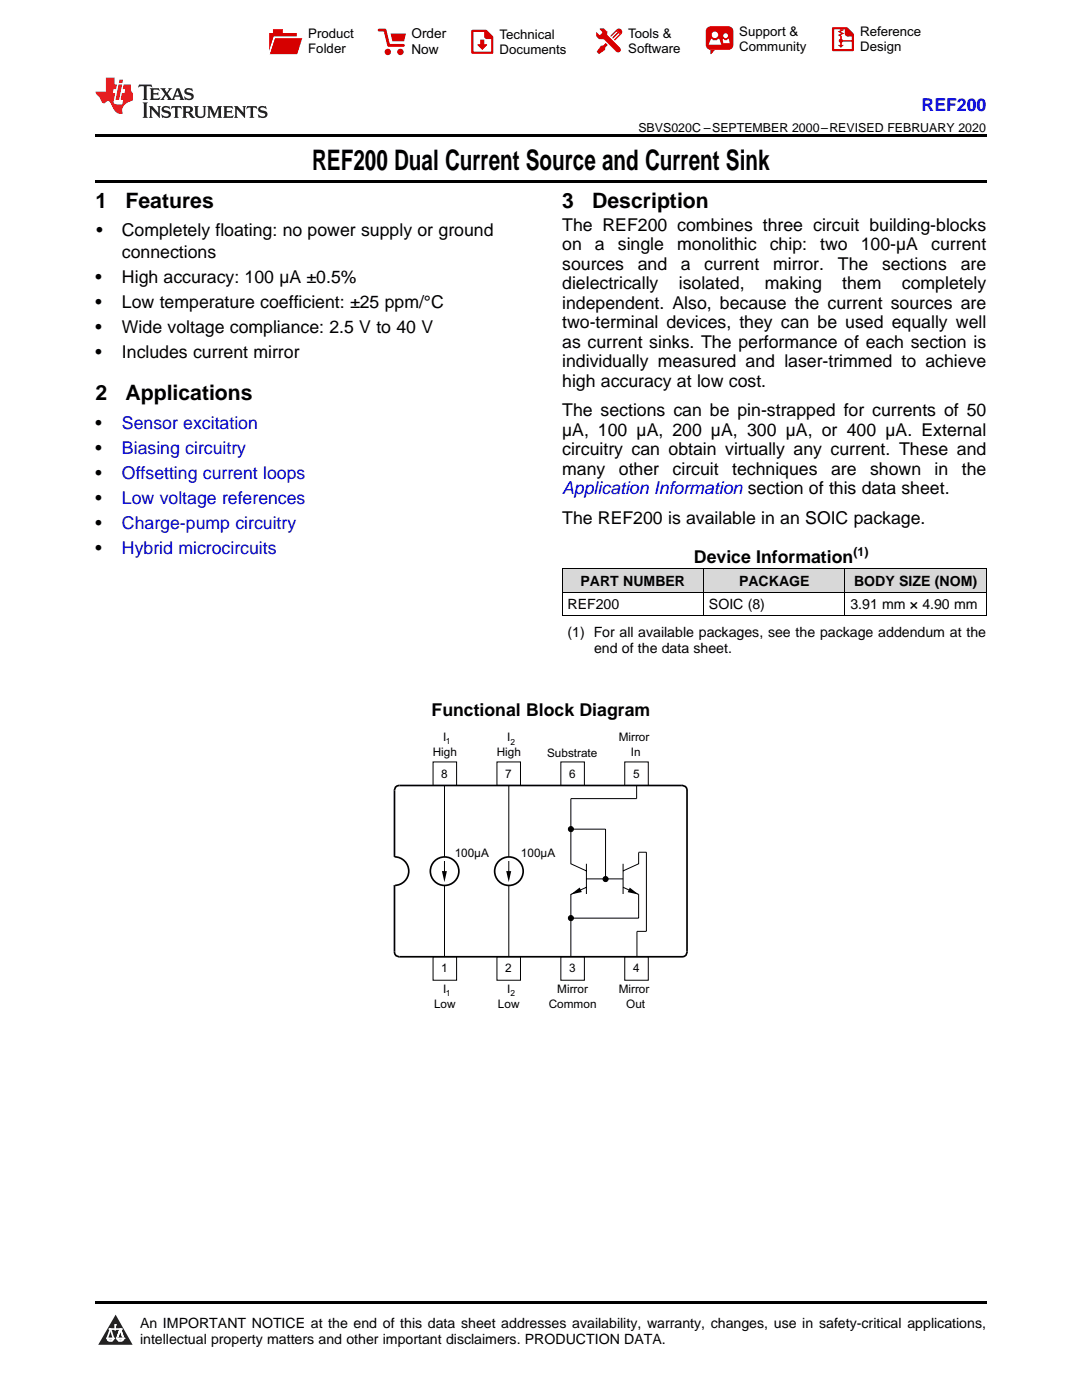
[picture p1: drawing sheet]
<svg xmlns="http://www.w3.org/2000/svg" width="216mm" height="279mm" viewBox="0 0 216 279" stroke-linecap="round" stroke-linejoin="round" font-family="sans-serif">
<defs><g id="words">
<text font-size="5.6" x="62.3" y="33.9">REF200 Dual Current Source and Current Sink</text>
<g font-size="4.2">
<text x="19" y="41.5">1</text>
<text x="25" y="41.5">Features</text>
<text x="112.2" y="41.5">3</text>
<text x="118.2" y="41.5">Description</text>
<text x="19" y="79.9">2</text>
<text x="25" y="79.9">Applications</text>
</g>
<g font-size="3.5" fill="#00f">
<text x="183.9" y="22.2">REF200</text>
<text x="112.2" y="98.6">Application Information section of this data sheet.</text>
</g>
<g font-size="3.5">
<text x="19.2" y="47.2">•</text>
<text x="24.3" y="47.2">Completely floating: no power supply or ground</text>
<text x="112.2" y="46.1">The REF200 combines three circuit building-blocks</text>
<text x="24.3" y="51.4">connections</text>
<text x="112.2" y="50">on</text>
<text x="112.2" y="53.9">sources</text>
<text x="118.7" y="50">a</text>
<text x="123.3" y="50">single</text>
<text x="127.3" y="53.9">and</text>
<text x="135.1" y="50">monolithic</text>
<text x="135.9" y="53.9">a</text>
<text x="140.5" y="53.9">current</text>
<text x="153.6" y="50">chip:</text>
<text x="154.3" y="53.9">mirror.</text>
<text x="163.7" y="50">two</text>
<text x="167.2" y="53.9">The</text>
<text x="171.8" y="50">100-µA</text>
<text x="176" y="53.9">sections</text>
<text x="185.8" y="50">current</text>
<text x="191.7" y="53.9">are</text>
<text x="19" y="56.4">•</text>
<text x="24.3" y="56.4">High accuracy: 100 µA ±0.5%</text>
<text x="112.2" y="57.7">dielectrically</text>
<text x="135.4" y="57.7">isolated,</text>
<text x="152.6" y="57.7">making</text>
<text x="168.1" y="57.7">them</text>
<text x="180" y="57.7">completely</text>
<text x="19" y="61.4">•</text>
<text x="24.3" y="61.4">Low temperature coefficient: ±25 ppm/°C</text>
<text x="112.2" y="61.6">independent. Also, because the current sources are</text>
<text x="112.2" y="65.5">two-terminal devices, they can be used equally well</text>
<text x="19" y="66.4">•</text>
<text x="19" y="71.4">•</text>
<text x="24.3" y="66.4">Wide voltage compliance: 2.5 V to 40 V</text>
<text x="24.3" y="71.4">Includes current mirror</text>
<text x="112.2" y="69.4">as current sinks. The performance of each section is</text>
<text x="112.2" y="73.3">individually measured and laser-trimmed to achieve</text>
<text x="112.2" y="77.2">high accuracy at low cost.</text>
<text x="112.2" y="83.1">The sections can be pin-strapped for currents of 50</text>
<text x="19" y="85.6">•</text>
<text x="112.2" y="87">µA, 100 µA, 200 µA, 300 µA, or 400 µA. External</text>
<text x="19" y="90.6">•</text>
<text x="19" y="95.6">•</text>
<text x="112.2" y="90.9">circuitry can obtain virtually any current. These and</text>
<text x="112.2" y="94.8">many</text>
<text x="123.5" y="94.8">other</text>
<text x="134.2" y="94.8">circuit</text>
<text x="146.1" y="94.8">techniques</text>
<text x="165.8" y="94.8">are</text>
<text x="173.6" y="94.8">shown</text>
<text x="186.5" y="94.8">in</text>
<text x="191.9" y="94.8">the</text>
<text x="19" y="100.6">•</text>
<text x="19" y="105.6">•</text>
<text x="112.2" y="104.6">The REF200 is available in an SOIC package.</text>
<text x="19" y="110.6">•</text>
<text x="138.5" y="112.3">Device Information</text>
<text x="86.1" y="143">Functional Block Diagram</text>
</g>
<g font-size="3.5" fill="#0000c8">
<text x="24.3" y="85.6">Sensor excitation</text>
<text x="24.3" y="90.6">Biasing circuitry</text>
<text x="24.3" y="95.6">Offsetting current loops</text>
<text x="24.3" y="100.6">Low voltage references</text>
<text x="24.3" y="105.6">Charge-pump circuitry</text>
<text x="24.3" y="110.6">Hybrid microcircuits</text>
</g>
<g font-size="2.8">
<text x="115.8" y="117">PART NUMBER</text>
<text x="147.5" y="117">PACKAGE</text>
<text x="170.4" y="117">BODY SIZE (NOM)</text>
<text x="113.2" y="121.6">REF200</text>
<text x="141.5" y="121.6">SOIC (8)</text>
<text x="169.7" y="121.6">3.91 mm × 4.90 mm</text>
<text x="113.2" y="127.1">(1) For all available packages, see the package addendum at the</text>
<text x="118.5" y="130.3">end of the data sheet.</text>
<text x="27.9" y="265">An IMPORTANT NOTICE at the end of this data sheet addresses availability, warranty, changes, use in safety-critical applications,</text>
<text x="27.9" y="268.2">intellectual property matters and other important disclaimers. PRODUCTION DATA.</text>
</g>
<g font-size="2.7">
<text x="82.1" y="7.7">Order</text>
<text x="82.1" y="10.7">Now</text>
</g>
<g font-size="2.6">
<text x="61.5" y="7.6">Product</text>
<text x="61.5" y="10.6">Folder</text>
<text x="99.7" y="7.8">Technical</text>
<text x="99.7" y="10.8">Documents</text>
<text x="125.3" y="7.6">Tools &amp;</text>
<text x="125.3" y="10.6">Software</text>
<text x="147.5" y="7.2">Support &amp;</text>
<text x="147.5" y="10.2">Community</text>
<text x="171.6" y="7.3">Reference</text>
<text x="171.6" y="10.2">Design</text>
</g>
<g font-size="2.5">
<text x="127.4" y="26.3">SBVS020C –SEPTEMBER 2000–REVISED FEBRUARY 2020</text>
<text x="170.3" y="110.9">(1)</text>
</g>
<g font-size="2.3">
<text x="88.4" y="147.9">I</text>
<text x="101.2" y="147.9">I</text>
<text x="123.5" y="147.9">Mirror</text>
<text x="86.4" y="150.9">High</text>
<text x="88" y="155.3">8</text>
<text x="99.1" y="150.9">High</text>
<text x="100.8" y="155.3">7</text>
<text x="109.2" y="151.1">Substrate</text>
<text x="113.6" y="155.3">6</text>
<text x="125.9" y="150.9">In</text>
<text x="126.3" y="155.3">5</text>
<text x="90.7" y="171">100µA</text>
<text x="104" y="171">100µA</text>
<text x="88" y="194">1</text>
<text x="100.8" y="194">2</text>
<text x="113.6" y="194">3</text>
<text x="126.3" y="194">4</text>
<text x="86.6" y="201.2">Low</text>
<text x="88.4" y="198.1">I</text>
<text x="99.4" y="201.2">Low</text>
<text x="101.2" y="198.1">I</text>
<text x="109.5" y="201.2">Common</text>
<text x="111.2" y="198.1">Mirror</text>
<text x="123.5" y="198.1">Mirror</text>
<text x="125" y="201.2">Out</text>
</g>
<g font-size="1.7">
<text x="89" y="148.6">1</text>
<text x="101.9" y="148.6">2</text>
<text x="89" y="198.8">1</text>
<text x="101.8" y="198.8">2</text>
</g>
</g></defs>
<g fill="#d8d8d8">
<path d="M112.2 113.6h28.2v4.7h-28.2z"/>
<path d="M140.4 113.6h28.2v4.7h-28.2z"/>
<path d="M168.6 113.6h28.2v4.7h-28.2z"/>
</g>
<path d="M23.1 262.4l3.4 6h-6.9z" fill-rule="evenodd" fill="#231f20"/>
<path d="M21.4 267.1h1.2l-.3 .5h-.3a.55 .55 0 0 1-.6-.5z" fill-rule="evenodd" fill="#fff"/>
<path d="M21.4 267.1h1.2l-.3 .5h-.3a.55 .55 0 0 1-.6-.5z" fill="none" stroke="#231f20" stroke-width=".34"/>
<path d="M21.4 267.1l1.2 .1-.3 .4h-.5z" fill="none" stroke="#fff" stroke-width=".34"/>
<path d="M23 265.3h.1" fill="none" stroke="#fff" stroke-width=".34"/>
<path d="M23 264.4v.9z" fill="#fff"/>
<path d="M23 264.4v.9z" fill="none" stroke="#fff" stroke-width=".34"/>
<circle cx="23" cy="264.4" r=".17" fill="#fff"/>
<path d="M21.9 265.2h.1" fill="none" stroke="#fff" stroke-width=".34"/>
<path d="M21.9 265.2h2.3z" fill="#fff"/>
<path d="M21.9 265.2h2.3z" fill="none" stroke="#fff" stroke-width=".34"/>
<circle cx="24.2" cy="265.2" r=".17" fill="#fff"/>
<path d="M23.3 267.1h.1" fill="none" stroke="#fff" stroke-width=".34"/>
<path d="M24 265.2l-.7 1.9z" fill-rule="evenodd" fill="#fff"/>
<path d="M24 265.2l-.7 1.9z" fill="none" stroke="#fff" stroke-width=".34"/>
<path d="M24 265.2l.7 1.9z" fill-rule="evenodd" fill="#fff"/>
<path d="M24 265.2l.7 1.9z" fill="none" stroke="#fff" stroke-width=".34"/>
<path d="M24.6 267.1h.1" fill="none" stroke="#fff" stroke-width=".34"/>
<circle cx="21.4" cy="267.1" r=".17" fill="#fff"/>
<path d="M22.1 265.2l-.7 1.9z" fill="#fff"/>
<path d="M22.1 265.2l-.7 1.9z" fill="none" stroke="#fff" stroke-width=".34"/>
<path d="M22.1 265.2l.5 1.9z" fill="#fff"/>
<path d="M22.1 265.2l.5 1.9z" fill="none" stroke="#fff" stroke-width=".34"/>
<circle cx="22.6" cy="267.1" r=".17" fill="#fff"/>
<path d="M23.4 267.1h1.3a.65 .65 0 0 1-.7 .5 .65 .65 0 0 1-.6-.5z" fill-rule="evenodd" fill="#fff"/>
<path d="M23.4 267.1h1.3a.65 .65 0 0 1-.7 .5 .65 .65 0 0 1-.6-.5z" fill="none" stroke="#231f20" stroke-width=".34"/>
<path d="M23.4 267.1h1.3l-.4 .5h-.6z" fill="none" stroke="#fff" stroke-width=".34"/>
<path d="M23.3 267.1h.1" fill="none" stroke="#fff" stroke-width=".34"/>
<circle cx="24.7" cy="267.1" r=".17" fill="#fff"/>
<g fill="#000">
<path d="M19 259.7h177.8v.5h-177.8z"/>
<circle cx="120.8" cy="175.4" r=".5"/>
</g>
<g fill="none" stroke="#000" stroke-width=".2">
<path d="M86.4 152.1h4.7v4.7h-4.7zM99.2 152.1h4.7v4.7h-4.7zM111.9 152.1h4.7v4.7h-4.7zM124.7 152.1h4.7v4.7h-4.7zM86.4 190.9h4.7v4.7h-4.7zM99.2 190.9h4.7v4.7h-4.7zM111.9 190.9h4.7v4.7h-4.7zM124.7 190.9h4.7v4.7h-4.7z"/>
<circle cx="120.8" cy="175.4" r=".5"/>
</g>
<path d="M137.1 157.8a.94 .94 0 0 0-1-1h-56.4a.94 .94 0 0 0-1 1v13.2M137.1 157.7v32.3a.92 .92 0 0 1-1 .9h-56.5a.92 .92 0 0 1-.9-1v-13.2" fill="none" stroke="#000" stroke-width=".34"/>
<circle cx="88.7" cy="173.9" r="2.85" fill="#fff"/>
<g fill="none" stroke="#000" stroke-width=".34">
<path d="M78.7 171a2.85 2.85 0 0 1 2.9 2.8 2.85 2.85 0 0 1-2.9 2.9"/>
<circle cx="88.7" cy="173.9" r="2.85"/>
</g>
<path d="M88.7 156.8v14.2M113.9 159.4h13.1M88.7 171.8v2.9" fill="none" stroke="#000" stroke-width=".2"/>
<path d="M88.2 173.8l1 .1-.5 2.1z" fill="#000"/>
<circle cx="101.5" cy="173.9" r="2.85" fill="#fff"/>
<circle cx="101.5" cy="173.9" r="2.85" fill="none" stroke="#000" stroke-width=".34"/>
<g fill="none" stroke="#000" stroke-width=".2">
<path d="M112.2 118.2h84.6M112.2 113.5h84.6M112.2 113.6v9.3M140.4 113.6v9.3M168.6 113.6v9.3M196.8 113.6v9.3M112.2 122.9h84.6M101.5 156.8v14.2M113.9 159.4v13l3.1 1.4M127 156.8v2.6M88.7 176.7v14.2M101.5 171.8v2.9"/>
<path d="M101.5 176.7v14.2M113.9 165.5h6.9v9.9M113.9 178.4v12.5M117 172.4v6M117 177.1l-3.1 1.4M117.1 175.4h7.3M124.3 173.8l3.1-1.4v-2.3h1.6v15.7M124.3 172.4v6M124.3 177.1l3.1 1.4M127.4 178.5v4.7M114 183.2h13.4M129 185.9h-1.9v5"/>
<circle cx="113.9" cy="165.5" r=".5"/>
<circle cx="113.9" cy="183.2" r=".5"/>
</g>
<g fill="#000">
<path d="M19 35.9h177.8v.5h-177.8zM19 26.8h177.8v.6h-177.8zM101 173.8l1 .1-.5 2.1zM113.9 178.5l1.8-1.4 .4 .9zM125.7 177.1l1.7 1.4-2.2-.5z"/>
<circle cx="113.9" cy="165.5" r=".5"/>
<circle cx="113.9" cy="183.2" r=".5"/>
</g>
<path d="M27.7 16.9l-.1 .6 .6-.3h.5v.2v2.2l-.2 .4h1l-.2-.4v-2.2v-.2h.5l.6 .3-.2-.6zM29.9 17.6l.2 .4v1.6l-.2 .4h1.9l.1-.6a1.09 1.09 0 0 1-1.3 .1v-.6h.6l.4 .2v-.7l-.2 .2h-.8v-.6l.2-.1a1.01 1.01 0 0 1 1 .3l-.1-.6zM32 17.6l.9 1.2-1 1.2h.9l-.2-.3 .5-.7 .5 .7-.3 .3h1.7l-.2-.3 .1-.4h1l.1 .4-.2 .3h1l-.3-.4-.7-2h-.5l-1 2.2-.8-1.1 .9-1.1h-.9l.2 .2-.4 .7-.4-.7 .2-.2zM35.4 18l.4 1h-.8zM37 17.7a.66 .66 0 0 0-.2 .8 .66 .66 0 0 0 .6 .4l.7 .2 .1 .2a.8 .8 0 0 1-.7 .4 .8 .8 0 0 1-.7-.5l.1 .8 .2-.2a.94 .94 0 0 0 1.1 .1 .94 .94 0 0 0 .4-.9 1.48 1.48 0 0 0-1.3-.6v-.4a1.1 1.1 0 0 1 1.2 .2l-.2-.6-.2 .1-.5-.1zM28.5 20.4l.2 .4v2.3l-.2 .4h1l-.2-.4v-2.3l.2-.4zM29.7 21.2l.2 .4v1.5l-.2 .4h.8l-.3-.4 .1-1.3 1.6 1.8v-2l.2-.4h-.7l.2 .2v1.1l-1.2-1.3zM32.5 21.3a.66 .66 0 0 0-.2 .8 .66 .66 0 0 0 .6 .4l.6 .2 .2 .2a.8 .8 0 0 1-.8 .4 .8 .8 0 0 1-.7-.5l.2 .7 .2-.1a.94 .94 0 0 0 1 .1 .94 .94 0 0 0 .5-1 1.47 1.47 0 0 0-1.3-.6l-.1-.3a1.1 1.1 0 0 1 1.3 .2l-.2-.6-.2 .1-.5-.2zM34.3 21.2l-.2 .6a.64 .64 0 0 1 .8-.3v1.6l-.2 .4h1l-.3-.4 .1-1.6a.66 .66 0 0 1 .8 .3l-.2-.6zM36.3 21.2l.3 .4v1.5l-.3 .4h1l-.2-.2v-.7h.5l.1 .1a.8 .8 0 0 0 1.2 .7l-1-1a.62 .62 0 0 0 .6-.5 .62 .62 0 0 0-.6-.7zM37.1 21.5h.1a.48 .48 0 0 1 .6 0 .48 .48 0 0 1 .1 .6l-.2 .1-.6 .1zM38.7 21.2l.2 .2a2.29 2.29 0 0 0 .4 2 1.05 1.05 0 0 0 1.7-.7v-1.3l.2-.2h-.8l.2 .4v1.1a.61 .61 0 0 1-.6 .6 .61 .61 0 0 1-.6-.6v-1.1l.3-.4zM41.3 21.2l.3 .4v1.5l-.3 .4h.8l-.2-.4v-1.4l.8 1.9 .9-1.9v1.4l-.2 .4h.9l-.2-.4v-1.5l.2-.4h-.8l-.7 1.5-.6-1.5zM44.5 21.2l.2 .4v1.5l-.2 .4h1.9l.2-.6a1.1 1.1 0 0 1-1.4 .2v-.7h.6l.4 .2v-.6l-.2 .1-.8 .1v-.6l.2-.1a1.02 1.02 0 0 1 1.1 .2l-.2-.5zM46.7 21.2l.2 .4v1.5l-.2 .4h.8l-.3-.4 .1-1.3 1.6 1.8v-2l.2-.4h-.7l.2 .2v1.1l-1.2-1.3zM49.3 21.2l-.1 .6a.64 .64 0 0 1 .8-.3v1.6l-.3 .4h1l-.2-.4v-1.6a.66 .66 0 0 1 .8 .3l-.1-.6zM51.7 21.3a.66 .66 0 0 0-.2 .7 .66 .66 0 0 0 .7 .5l.6 .2 .1 .2a.8 .8 0 0 1-.7 .4 .8 .8 0 0 1-.7-.5l.1 .7 .2-.1a.94 .94 0 0 0 1.1 .1 .94 .94 0 0 0 .4-1 1.48 1.48 0 0 0-1.2-.6l-.1-.3a1.1 1.1 0 0 1 1.2 .2l-.2-.6-.1 .1-.6-.2z" fill="#231f20"/>
<path d="M21.1 15.5v2.8h-2v.4l.9 .9a.96 .96 0 0 0 1 1 .59 .59 0 0 1 .5-.4 .59 .59 0 0 1 .5 .3l.4 .8a1.61 1.61 0 0 0 2.1 1.3 1.63 1.63 0 0 1 1.1-2.2l.9-.3v-1.5a1.6 1.6 0 0 1-.4-1.7h-1.4l-.2 .9h.5l-.2 .8h-.5l-.2 1v.3h.5l-.2 .9h-.7a.74 .74 0 0 1-1-.6l.3-1.6h-.5l.2-.8h.5l.1-.9h-.4v-1.4zM23.7 16.9l-.7 3h.8l.6-3zM23.8 15.9l-.1 .7h.7l.2-.7z" fill="#ee1d23"/>
<g fill="#d60000">
<path d="M54.5 5.8h2v.8h2.7v4.2h-5.5v-4.2h.8z" fill-rule="evenodd"/>
<path d="M54.8 7.5h5.6l-1.1 3.3h-5.6z" fill-rule="evenodd"/>
</g>
<path d="M54.7 7.4h5.7l-.1 .1h-5.5l-1.1 3.3z" fill-rule="evenodd" fill="#fff"/>
<path d="M54.7 7.4h5.7l-.1 .1h-5.5l-1.1 3.3z" fill="none" stroke="#fff" stroke-width=".2"/>
<path d="M75.6 6h1.2l.7 3.1h3" fill="none" stroke="#d60000" stroke-width=".56"/>
<g fill="#d60000">
<path d="M77.9 6.7h3.1l-.4 1.5h-2.3z" fill-rule="evenodd"/>
<circle cx="77.4" cy="10.4" r=".64"/>
<circle cx="79.9" cy="10.4" r=".64"/>
</g>
<path d="M94.3 6.2h2.7l1.2 1.2v3.1h-3.9z" fill="none" stroke="#d60000" stroke-width=".44"/>
<g fill="#d60000">
<path d="M95.8 7.9h.8v1h.6l-1 1.1-.9-1v-.1h.5z" fill-rule="evenodd"/>
<path d="M96.6 6.2h.4l1.2 1.2v.4h-1.2l-.4-.4z" fill-rule="evenodd"/>
<path d="M119.7 5.7h.8l.6 .6 .1 .7 2.5 2.5-.7 .8-2.4-2.3-1.1-.2-.5-.6v-.8l.7 .6 .5-.4v-.2l-.5-.5z" fill-rule="evenodd"/>
<path d="M119.9 9.1h.5l.5-.5 .4 .4-.5 .5-.1 .4-1.2 .9-.4-.5z" fill-rule="evenodd"/>
<path d="M123 5.9a.67 .67 0 0 1 1 0 .67 .67 0 0 1 0 .9z" fill-rule="evenodd"/>
<path d="M123 5.9l1 .9-1.2 1.2h-.2v-.2l.9-.9 .1-.2h-.2l-1 1h-.2v-.2l1-1v-.2h-.2l-1 1h-.2v-.2z" fill-rule="evenodd"/>
<circle cx="123.3" cy="9.9" r=".54"/>
</g>
<path d="M121.1 6.3l-.1 .7" fill="none" stroke="#d60000" stroke-width=".2"/>
<g fill="#d60000">
<path d="M141.1 5.5l.7-.2h3.6a.95 .95 0 0 1 .9 .9v2.8a.95 .95 0 0 1-.9 .9h-3.6a.95 .95 0 0 1-1-.9v-2.8z" fill-rule="evenodd"/>
<path d="M141.8 9.9h.9l-.8 .9h-.1z" fill-rule="evenodd"/>
</g>
<g fill="#fff">
<path d="M144.3 8.6h1.3z"/>
<path d="M141.9 7.8h.2l.2 .2h.7l.2-.2h.3l.4 1.1h-2.5z" fill-rule="evenodd"/>
<path d="M144.2 7.8h.2l.2 .2h.5l.1-.2h.2l.2 .8h-1.3z" fill-rule="evenodd"/>
<circle cx="142.6" cy="6.9" r=".65"/>
<circle cx="144.8" cy="7.1" r=".48"/>
</g>
<path d="M166.2 5.6h2.8l1.2 1.3v3.1h-4z" fill="none" stroke="#d60000" stroke-width=".44"/>
<path d="M167.8 7.3v1.8M167.8 8.1h2.3" fill="none" stroke="#d60000" stroke-width=".3"/>
<g fill="#d60000">
<path d="M168.6 5.6h.4l1.2 1.3v.4h-1.1l-.5-.6z" fill-rule="evenodd"/>
<circle cx="167.8" cy="8.1" r=".42"/>
<circle cx="169.1" cy="6.7" r=".55"/>
</g>
<g fill="#d60000">
<path d="M167.2 9h1.2l-.6 .5z"/>
<path d="M167.5 5.8h.6l.3 .2-.6 .3 .6 .4-.7 .3 .2 .3h-.2l-.5-.3 .6-.3-.6-.4 .6-.3z"/>
</g>
<use href="#words"/>
</svg>
